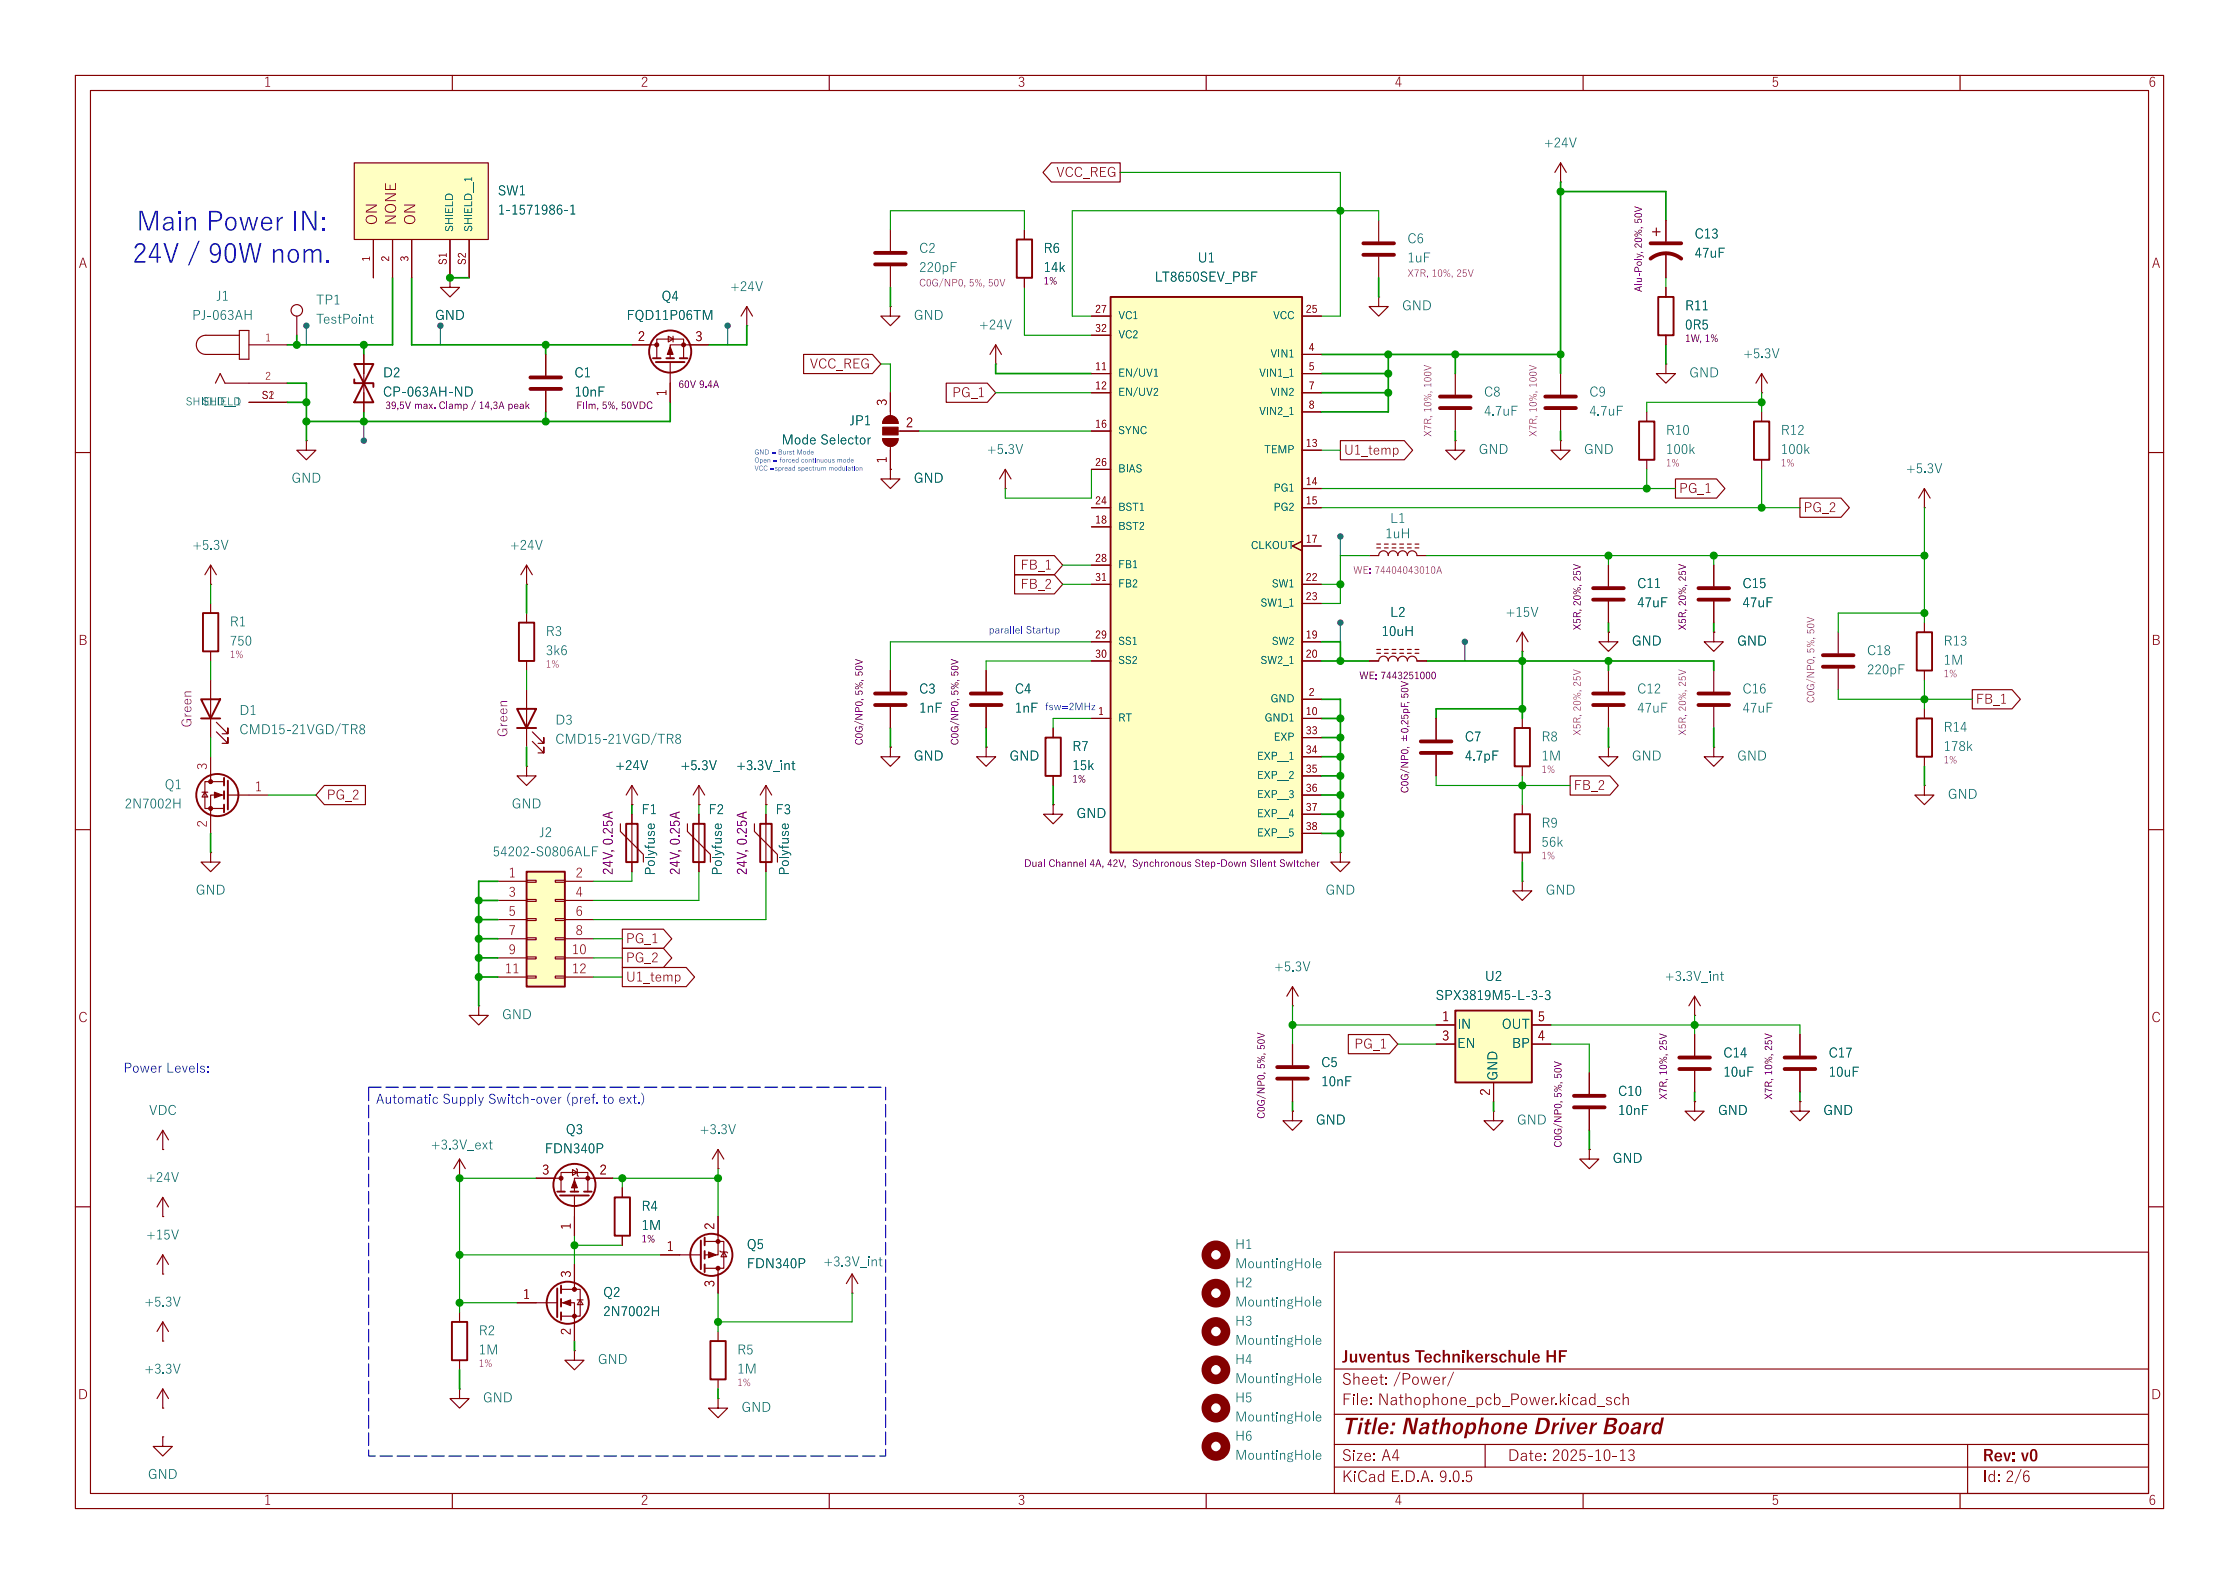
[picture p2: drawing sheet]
<svg xmlns="http://www.w3.org/2000/svg" width="297mm" height="210mm" viewBox="0 0 297 210" stroke-linecap="round" stroke-linejoin="round" font-family="sans-serif">
<defs><g id="words">
<g font-size="3.5" fill="#0000c2">
<text x="17.6" y="35.8">24V / 90W nom.</text>
<text x="18.1" y="31.5">Main Power IN:</text>
</g>
<text font-size="2.8" fill="#840000" x="178" y="190.9">Title: Nathophone Driver Board</text>
<g font-size="2.1" fill="#840000">
<text x="178" y="184.2">Sheet: /Power/</text>
<text x="178" y="181.2">Juventus Technikerschule HF</text>
<text x="178" y="186.9">File: Nathophone_pcb_Power.kicad_sch</text>
<text x="178" y="197.1">KiCad E.D.A. 9.0.5</text>
<text x="178" y="194.3">Size: A4</text>
<text x="200" y="194.3">Date: 2025-10-13</text>
<text x="263" y="194.3">Rev: v0</text>
<text x="263" y="197.1">Id: 2/6</text>
</g>
<g font-size="2" fill="#840000">
<text x="50.5" y="29.8" transform="rotate(-90 50.5 29.8)">ON</text>
<text x="53.1" y="29.9" transform="rotate(-90 53.1 29.9)">NONE</text>
<text x="55.6" y="29.8" transform="rotate(-90 55.6 29.8)">ON</text>
</g>
<g font-size="1.8" fill="#840000">
<text x="35" y="12">1</text>
<text x="85" y="12">2</text>
<text x="135" y="12">3</text>
<text x="185" y="12">4</text>
<text x="235" y="12">5</text>
<text x="285" y="12">6</text>
<text x="140.1" y="23.9">VCC_REG</text>
<text x="10.4" y="36">A</text>
<text x="285.4" y="36">A</text>
<text x="107.4" y="49.3">VCC_REG</text>
<text x="126.3" y="53.1">PG_1</text>
<text x="178.3" y="60.8">U1_temp</text>
<text x="222.7" y="65.8">PG_1</text>
<text x="239.2" y="68.4">PG_2</text>
<text x="135.4" y="76">FB_1</text>
<text x="135.4" y="78.5">FB_2</text>
<text x="10.4" y="86">B</text>
<text x="285.4" y="86">B</text>
<text x="262.1" y="93.8">FB_1</text>
<text x="43.3" y="106.5">PG_2</text>
<text x="208.8" y="105.2">FB_2</text>
<text x="83" y="125.5">PG_1</text>
<text x="83" y="128.1">PG_2</text>
<text x="83" y="130.6">U1_temp</text>
<text x="10.4" y="136">C</text>
<text x="285.4" y="136">C</text>
<text x="179.6" y="139.5">PG_1</text>
<text x="10.3" y="186">D</text>
<text x="285.3" y="186">D</text>
<text x="35" y="200">1</text>
<text x="85" y="200">2</text>
<text x="135" y="200">3</text>
<text x="185" y="200">4</text>
<text x="235" y="200">5</text>
<text x="285" y="200">6</text>
</g>
<g font-size="1.8" fill="#006464">
<text x="204.8" y="20">+24V</text>
<text x="66" y="26.4">SW1</text>
<text x="66" y="28.9">1-1571986-1</text>
<text x="121.9" y="34">C2</text>
<text x="138.4" y="34">R6</text>
<text x="158.9" y="35.3">U1</text>
<text x="186.7" y="32.7">C6</text>
<text x="186.7" y="35.3">1uF</text>
<text x="224.8" y="32.1">C13</text>
<text x="224.8" y="34.6">47uF</text>
<text x="28.7" y="40.4">J1</text>
<text x="41.9" y="40.9">TP1</text>
<text x="87.8" y="40.4">Q4</text>
<text x="96.9" y="39.1">+24V</text>
<text x="121.9" y="36.5">220pF</text>
<text x="138.4" y="36.5">14k</text>
<text x="153.2" y="37.8">LT8650SEV_PBF</text>
<text x="186" y="41.6">GND</text>
<text x="223.5" y="41.6">R11</text>
<text x="25.5" y="42.9">PJ-063AH</text>
<text x="41.9" y="43.4">TestPoint</text>
<text x="57.7" y="42.9">GND</text>
<text x="83.1" y="42.9">FQD11P06TM</text>
<text x="121.2" y="42.9">GND</text>
<text x="129.9" y="44.2">+24V</text>
<text x="223.5" y="44.2">0R5</text>
<text x="231.2" y="48">+5.3V</text>
<text x="50.8" y="50.5">D2</text>
<text x="50.8" y="53.1">CP-063AH-ND</text>
<text x="76.2" y="50.5">C1</text>
<text x="196.8" y="53.1">C8</text>
<text x="210.8" y="53.1">C9</text>
<text x="224.1" y="50.5">GND</text>
<text x="103.7" y="59.4">Mode Selector</text>
<text x="112.7" y="56.9">JP1</text>
<text x="196.8" y="55.6">4.7uF</text>
<text x="210.8" y="55.6">4.7uF</text>
<text x="221" y="58.1">R10</text>
<text x="236.2" y="58.1">R12</text>
<text x="38.7" y="64.5">GND</text>
<text x="121.2" y="64.5">GND</text>
<text x="130.9" y="60.7">+5.3V</text>
<text x="196.1" y="60.7">GND</text>
<text x="210.1" y="60.7">GND</text>
<text x="221" y="60.7">100k</text>
<text x="236.2" y="60.7">100k</text>
<text x="252.8" y="63.2">+5.3V</text>
<text x="183.7" y="71.8">1uH</text>
<text x="184.4" y="69.8">L1</text>
<text x="25.5" y="73.4">+5.3V</text>
<text x="67.6" y="73.4">+24V</text>
<text x="30.5" y="83.5">R1</text>
<text x="184.4" y="82.3">L2</text>
<text x="199.7" y="82.3">+15V</text>
<text x="217.2" y="78.5">C11</text>
<text x="217.2" y="81">47uF</text>
<text x="231.1" y="78.5">C15</text>
<text x="231.1" y="81">47uF</text>
<text x="30.5" y="86.1">750</text>
<text x="72.4" y="84.8">R3</text>
<text x="72.4" y="87.3">3k6</text>
<text x="183.3" y="84.8">10uH</text>
<text x="216.5" y="86.1">GND</text>
<text x="230.4" y="86.1">GND</text>
<text x="247.6" y="87.3">C18</text>
<text x="247.6" y="89.9">220pF</text>
<text x="257.8" y="86.1">R13</text>
<text x="257.8" y="88.6">1M</text>
<text x="31.7" y="95.3">D1</text>
<text x="121.9" y="92.4">C3</text>
<text x="121.9" y="95">1nF</text>
<text x="134.6" y="92.4">C4</text>
<text x="134.6" y="95">1nF</text>
<text x="217.2" y="92.4">C12</text>
<text x="217.2" y="95">47uF</text>
<text x="231.1" y="92.4">C16</text>
<text x="231.1" y="95">47uF</text>
<text x="31.7" y="97.8">CMD15-21VGD/TR8</text>
<text x="73.7" y="96.6">D3</text>
<text x="73.7" y="99.1">CMD15-21VGD/TR8</text>
<text x="121.2" y="101.3">GND</text>
<text x="133.9" y="101.3">GND</text>
<text x="142.2" y="100">R7</text>
<text x="194.3" y="98.8">C7</text>
<text x="194.3" y="101.3">4.7pF</text>
<text x="204.5" y="98.8">R8</text>
<text x="204.5" y="101.3">1M</text>
<text x="216.5" y="101.3">GND</text>
<text x="230.4" y="101.3">GND</text>
<text x="257.8" y="97.5">R14</text>
<text x="257.8" y="100">178k</text>
<text x="16.5" y="107.7">2N7002H</text>
<text x="21.8" y="105.1">Q1</text>
<text x="67.9" y="107.7">GND</text>
<text x="81.6" y="102.6">+24V</text>
<text x="90.3" y="102.6">+5.3V</text>
<text x="97.7" y="102.6">+3.3V_int</text>
<text x="142.2" y="102.6">15k</text>
<text x="258.4" y="106.4">GND</text>
<text x="71.5" y="111.5">J2</text>
<text x="85.1" y="108.4">F1</text>
<text x="94" y="108.4">F2</text>
<text x="102.9" y="108.4">F3</text>
<text x="142.8" y="108.9">GND</text>
<text x="204.5" y="110.2">R9</text>
<text x="204.5" y="112.7">56k</text>
<text x="26" y="119.1">GND</text>
<text x="65.4" y="114">54202-S0806ALF</text>
<text x="87.3" y="116.1" transform="rotate(-90 87.3 116.1)">Polyfuse</text>
<text x="96.2" y="116.1" transform="rotate(-90 96.2 116.1)">Polyfuse</text>
<text x="105.1" y="116.1" transform="rotate(-90 105.1 116.1)">Polyfuse</text>
<text x="175.8" y="119.1">GND</text>
<text x="205" y="119.1">GND</text>
<text x="169" y="129.3">+5.3V</text>
<text x="197" y="130.5">U2</text>
<text x="220.8" y="130.5">+3.3V_int</text>
<text x="66.6" y="135.6">GND</text>
<text x="190.4" y="133.1">SPX3819M5-L-3-3</text>
<text x="193.3" y="136.9">IN</text>
<text x="199.2" y="136.9">OUT</text>
<text x="175.3" y="142">C5</text>
<text x="193.3" y="139.4">EN</text>
<text x="199.1" y="143.3" transform="rotate(-90 199.1 143.3)">GND</text>
<text x="200.6" y="139.4">BP</text>
<text x="228.6" y="140.7">C14</text>
<text x="228.6" y="143.2">10uF</text>
<text x="242.6" y="140.7">C17</text>
<text x="242.6" y="143.2">10uF</text>
<text x="19.7" y="148.3">VDC</text>
<text x="174.6" y="149.6">GND</text>
<text x="175.3" y="144.5">10nF</text>
<text x="201.2" y="149.6">GND</text>
<text x="214.6" y="145.8">C10</text>
<text x="214.6" y="148.3">10nF</text>
<text x="227.9" y="148.3">GND</text>
<text x="241.9" y="148.3">GND</text>
<text x="57.1" y="152.9">+3.3V_ext</text>
<text x="72.3" y="153.4">FDN340P</text>
<text x="75.1" y="150.8">Q3</text>
<text x="92.8" y="150.8">+3.3V</text>
<text x="213.9" y="154.7">GND</text>
<text x="19.4" y="157.2">+24V</text>
<text x="85.1" y="161">R4</text>
<text x="19.4" y="164.8">+15V</text>
<text x="85.1" y="163.5">1M</text>
<text x="99.1" y="166.1">Q5</text>
<text x="163.8" y="166.1">H1</text>
<text x="19.2" y="173.7">+5.3V</text>
<text x="80" y="172.4">Q2</text>
<text x="99.1" y="168.6">FDN340P</text>
<text x="109.2" y="168.4">+3.3V_int</text>
<text x="163.8" y="171.2">H2</text>
<text x="163.8" y="168.6">MountingHole</text>
<text x="163.8" y="173.7">MountingHole</text>
<text x="63.5" y="177.5">R2</text>
<text x="80" y="175">2N7002H</text>
<text x="163.8" y="176.2">H3</text>
<text x="163.8" y="178.8">MountingHole</text>
<text x="19.2" y="182.6">+3.3V</text>
<text x="63.5" y="180.1">1M</text>
<text x="79.3" y="181.3">GND</text>
<text x="97.8" y="180.1">R5</text>
<text x="97.8" y="182.6">1M</text>
<text x="163.8" y="181.3">H4</text>
<text x="163.8" y="183.9">MountingHole</text>
<text x="64.1" y="186.4">GND</text>
<text x="98.4" y="187.7">GND</text>
<text x="163.8" y="191.5">H6</text>
<text x="163.8" y="186.4">H5</text>
<text x="163.8" y="188.9">MountingHole</text>
<text x="19.6" y="196.6">GND</text>
<text x="163.8" y="194">MountingHole</text>
</g>
<g font-size="1.8" fill="#a90000">
<text x="84.6" y="45.5">2</text>
<text x="92.2" y="45.5">3</text>
<text x="88.6" y="52.6" transform="rotate(-90 88.6 52.6)">1</text>
<text x="117.9" y="53.8" transform="rotate(-90 117.9 53.8)">3</text>
<text x="120.2" y="56.9">2</text>
<text x="117.9" y="61.5" transform="rotate(-90 117.9 61.5)">1</text>
<text x="27.7" y="102.1" transform="rotate(-90 27.7 102.1)">3</text>
<text x="33.8" y="105.2">1</text>
<text x="27.7" y="109.7" transform="rotate(-90 27.7 109.7)">2</text>
<text x="67.5" y="116.6">1</text>
<text x="67.5" y="119.1">3</text>
<text x="76.3" y="116.6">2</text>
<text x="76.3" y="119.1">4</text>
<text x="67.5" y="121.7">5</text>
<text x="67.5" y="124.2">7</text>
<text x="76.3" y="121.7">6</text>
<text x="76.3" y="124.2">8</text>
<text x="67" y="129.3">11</text>
<text x="67.5" y="126.7">9</text>
<text x="75.8" y="126.7">10</text>
<text x="75.8" y="129.3">12</text>
<text x="191.3" y="135.6">1</text>
<text x="204" y="135.6">5</text>
<text x="191.3" y="138.2">3</text>
<text x="204" y="138.2">4</text>
<text x="197.9" y="145.3" transform="rotate(-90 197.9 145.3)">2</text>
<text x="71.9" y="156">3</text>
<text x="79.5" y="156">2</text>
<text x="75.9" y="163.1" transform="rotate(-90 75.9 163.1)">1</text>
<text x="88.4" y="166.1">1</text>
<text x="95" y="163.1" transform="rotate(-90 95 163.1)">2</text>
<text x="69.4" y="172.5">1</text>
<text x="75.9" y="169.4" transform="rotate(-90 75.9 169.4)">3</text>
<text x="95" y="170.7" transform="rotate(-90 95 170.7)">3</text>
<text x="75.9" y="177" transform="rotate(-90 75.9 177)">2</text>
</g>
<g font-size="1.8" fill="#840084">
<text x="76.2" y="53.1">10nF</text>
<text x="25.9" y="96.5" transform="rotate(-90 25.9 96.5)">Green</text>
<text x="67.8" y="97.7" transform="rotate(-90 67.8 97.7)">Green</text>
<text x="81.8" y="116" transform="rotate(-90 81.8 116)">24V,0.25A</text>
<text x="90.6" y="116" transform="rotate(-90 90.6 116)">24V,0.25A</text>
<text x="99.5" y="116" transform="rotate(-90 99.5 116)">24V,0.25A</text>
</g>
<g font-size="1.8" fill="#0000c2">
<text x="16.4" y="142.7">Power Levels:</text>
<text x="49.8" y="147.1">Automatic Supply Switch-over (pref. to ext.)</text>
</g>
<g font-size="1.4" fill="#a90000">
<text x="49.3" y="34.7" transform="rotate(-90 49.3 34.7)">1</text>
<text x="51.8" y="34.7" transform="rotate(-90 51.8 34.7)">2</text>
<text x="54.4" y="34.7" transform="rotate(-90 54.4 34.7)">3</text>
<text x="59.4" y="35.1" transform="rotate(-90 59.4 35.1)">S1</text>
<text x="62" y="35.1" transform="rotate(-90 62 35.1)">S2</text>
<text x="145.3" y="41.7">27</text>
<text x="173.2" y="41.7">25</text>
<text x="35.2" y="45.5">1</text>
<text x="145.3" y="44.2">32</text>
<text x="173.6" y="46.7">4</text>
<text x="34.7" y="53.1">S1</text>
<text x="35.2" y="50.5">2</text>
<text x="145.3" y="49.3">11</text>
<text x="145.3" y="51.8">12</text>
<text x="173.6" y="49.3">5</text>
<text x="173.6" y="51.8">7</text>
<text x="145.3" y="56.9">16</text>
<text x="173.2" y="59.4">13</text>
<text x="173.6" y="54.4">8</text>
<text x="145.3" y="62">26</text>
<text x="173.2" y="64.5">14</text>
<text x="145.3" y="67.1">24</text>
<text x="145.3" y="69.6">18</text>
<text x="173.2" y="67.1">15</text>
<text x="145.3" y="74.7">28</text>
<text x="145.3" y="77.2">31</text>
<text x="173.2" y="72.1">17</text>
<text x="173.2" y="77.2">22</text>
<text x="173.2" y="79.8">23</text>
<text x="145.3" y="84.8">29</text>
<text x="145.3" y="87.4">30</text>
<text x="173.2" y="84.8">19</text>
<text x="173.2" y="87.4">20</text>
<text x="145.7" y="95">1</text>
<text x="173.2" y="95">10</text>
<text x="173.6" y="92.5">2</text>
<text x="173.2" y="97.5">33</text>
<text x="173.2" y="100.1">34</text>
<text x="173.2" y="102.6">35</text>
<text x="173.2" y="105.2">36</text>
<text x="173.2" y="107.7">37</text>
<text x="173.2" y="110.2">38</text>
</g>
<g font-size="1.4" fill="#006464">
<text x="60.5" y="30.7" transform="rotate(-90 60.5 30.7)">SHIELD</text>
<text x="63" y="30.7" transform="rotate(-90 63 30.7)">SHIELD__1</text>
<text x="148.3" y="42.7">VC1</text>
<text x="148.3" y="45.2">VC2</text>
<text x="168.5" y="47.8">VIN1</text>
<text x="168.9" y="42.7">VCC</text>
<text x="148.3" y="50.3">EN/UV1</text>
<text x="148.3" y="52.9">EN/UV2</text>
<text x="167" y="50.3">VIN1_1</text>
<text x="168.5" y="52.9">VIN2</text>
<text x="26.8" y="54.1">SHIELD</text>
<text x="148.3" y="57.9">SYNC</text>
<text x="167" y="55.4">VIN2_1</text>
<text x="148.3" y="63">BIAS</text>
<text x="167.7" y="60.5">TEMP</text>
<text x="168.9" y="65.6">PG1</text>
<text x="148.3" y="68.1">BST1</text>
<text x="148.3" y="70.6">BST2</text>
<text x="168.9" y="68.1">PG2</text>
<text x="148.3" y="75.7">FB1</text>
<text x="165.9" y="73.2">CLKOUT</text>
<text x="148.3" y="78.3">FB2</text>
<text x="167.2" y="80.8">SW1_1</text>
<text x="168.7" y="78.3">SW1</text>
<text x="148.3" y="85.9">SS1</text>
<text x="148.3" y="88.4">SS2</text>
<text x="167.2" y="88.4">SW2_1</text>
<text x="168.7" y="85.9">SW2</text>
<text x="168.5" y="93.5">GND</text>
<text x="148.3" y="96">RT</text>
<text x="166.8" y="101.1">EXP__1</text>
<text x="167.8" y="96">GND1</text>
<text x="169" y="98.6">EXP</text>
<text x="166.8" y="103.7">EXP__2</text>
<text x="166.8" y="106.2">EXP__3</text>
<text x="166.8" y="108.7">EXP__4</text>
<text x="166.8" y="111.3">EXP__5</text>
</g>
<g font-size="1.3" fill="#840084">
<text x="121.9" y="38.3">C0G/NP0, 5%, 50V</text>
<text x="138.4" y="38.1">1%</text>
<text x="186.7" y="37.1">X7R, 10%, 25V</text>
<text x="218.2" y="38.7" transform="rotate(-90 218.2 38.7)">Alu-Poly, 20%, 50V</text>
<text x="223.5" y="45.7">1W, 1%</text>
<text x="90" y="51.8">60V 9.4A</text>
<text x="51.1" y="54.6">39,5V max. Clamp</text>
<text x="63.5" y="54.6">14,3A peak</text>
<text x="76.5" y="54.6">Film, 5%, 50VDC</text>
<text x="190.2" y="57.9" transform="rotate(-90 190.2 57.9)">X7R, 10%, 100V</text>
<text x="204.2" y="57.9" transform="rotate(-90 204.2 57.9)">X7R, 10%, 100V</text>
<text x="221" y="62.2">1%</text>
<text x="236.2" y="62.2">1%</text>
<text x="179.5" y="76.4">WE: 74404043010A</text>
<text x="210" y="83.6" transform="rotate(-90 210 83.6)">X5R, 20%, 25V</text>
<text x="224" y="83.6" transform="rotate(-90 224 83.6)">X5R, 20%, 25V</text>
<text x="30.5" y="87.6">1%</text>
<text x="72.4" y="88.9">1%</text>
<text x="180.3" y="90.4">WE: 7443251000</text>
<text x="187.2" y="92.6" transform="rotate(-90 187.2 92.6)">50V</text>
<text x="241" y="93.2" transform="rotate(-90 241 93.2)">C0G/NP0, 5%, 50V</text>
<text x="257.8" y="90.1">1%</text>
<text x="114.8" y="98.8" transform="rotate(-90 114.8 98.8)">C0G/NP0, 5%, 50V</text>
<text x="127.5" y="98.8" transform="rotate(-90 127.5 98.8)">C0G/NP0, 5%, 50V</text>
<text x="210" y="97.5" transform="rotate(-90 210 97.5)">X5R, 20%, 25V</text>
<text x="224" y="97.5" transform="rotate(-90 224 97.5)">X5R, 20%, 25V</text>
<text x="257.8" y="101.6">1%</text>
<text x="142.2" y="104.1">1%</text>
<text x="204.5" y="102.8">1%</text>
<text x="135.8" y="115.3">Dual Channel 4A, 42V, Synchronous Step-Down Silent Switcher</text>
<text x="204.5" y="114.3">1%</text>
<text x="168.1" y="148.3" transform="rotate(-90 168.1 148.3)">C0G/NP0, 5%, 50V</text>
<text x="221.5" y="145.8" transform="rotate(-90 221.5 145.8)">X7R, 10%, 25V</text>
<text x="235.4" y="145.8" transform="rotate(-90 235.4 145.8)">X7R, 10%, 25V</text>
<text x="207.5" y="152.1" transform="rotate(-90 207.5 152.1)">C0G/NP0, 5%, 50V</text>
<text x="85.1" y="165.1">1%</text>
<text x="63.5" y="181.6">1%</text>
<text x="97.8" y="184.1">1%</text>
</g>
<g font-size="1.3" fill="#0000c2">
<text x="131.2" y="84.4">parallel Startup</text>
<text x="138.6" y="94.5">fsw=2MHz</text>
</g>
<g font-size=".9" fill="#0000c2">
<text x="100.1" y="60.5">GND = Burst Mode</text>
<text x="100.1" y="61.6">Open = forced continuous mode</text>
<text x="100.1" y="62.6">VCC =spread spectrum modulation</text>
</g>
</g></defs>
<g fill="none" stroke="#840000" stroke-width=".15">
<path d="M10 10h277v190h-277zM12 12h273v186h-273zM60 10v2M110 10v2M160 10v2M210 10v2M260 10v2M10 60h2M285 60h2M10 110h2M285 110h2M10 160h2"/>
<path d="M177 166h108v32h-108zM285 160h2M60 198v2M110 198v2M160 198v2M177 194.5h108M177 191.5h108M210 198v2M260 198v2"/>
</g>
<path d="M268.1 194.8h.1l-.9 1.9h-.1z" fill="#840000"/>
<path d="M177 187.5h108M177 181.5h108" fill="none" stroke="#840000" stroke-width=".15"/>
<g fill="#840000">
<path d="M185.7 181.9h.1l-.8 1.9h-.1z"/>
<path d="M192.8 181.9h.1l-.8 1.9h-.1z"/>
</g>
<g fill="none" stroke="#840000" stroke-width=".15">
<path d="M207 24.1h.1M207 21.6l-.8 1.3M207 21.6l.8 1.3M207 21.6v2.5M219.2 30.7h1M219.7 30.2v1M221 29.2v2.8M221 33.5v3.3M221 38.1v1.3M207 58.4v1.3h1.3l-1.3 1.3-1.3-1.3h1.3M207 58.4h.1M218.4 54.6v1.3"/>
<path d="M221 48.3v1.2h1.2l-1.2 1.3-1.3-1.3h1.3M221 48.3h.1M221 44.5v1.2M233.7 52.1h.1M233.7 49.5v2.6M233.7 54.6v1.3M233.7 49.5l-.8 1.3M233.7 49.5l.7 1.3M181.6 73.7h1.3a.64 .64 0 0 1 .6-.7 .64 .64 0 0 1 .6 .7 .64 .64 0 0 1 .7-.7 .64 .64 0 0 1 .6 .7 .64 .64 0 0 1 .7-.7 .64 .64 0 0 1 .6 .7 .64 .64 0 0 1 .6-.7 .64 .64 0 0 1 .7 .7h1.2M182.6 72.6h.5M182.6 72.1h.5M183.6 72.6h.5"/>
<path d="M184.7 72.6h.5M185.7 72.6h.5M186.7 72.6h.5M187.7 72.6h.5M187.7 72.1h.5M218.4 61v1.2M227.3 74.9v2.8M227.3 79.8v2.8M233.7 61v1.2M255.3 67.3h.1M255.3 64.8l-.8 1.2M255.3 64.8l.7 1.2"/>
<path d="M255.3 64.8v2.5M227.3 83.8v1.3h1.3l-1.3 1.3-1.2-1.3h1.2M227.3 83.8h.1M255.3 82.6v1.2M255.3 88.9v1.3M201.9 116.8v1.3h1.3l-1.3 1.3-1.2-1.3h1.2M201.9 116.8h.1M201.9 106.7v1.3M201.9 113v1.3M171.4 138.4v2.8M224.8 137.2v2.8M238.8 137.2v2.8"/>
<path d="M61 156.2h.1M61 153.7l-.8 1.2M61 153.7l.7 1.2M61 153.7v2.5M71.1 156.2h3.3M74.4 158v-2.6h3.6v2.6M75.9 155.1l.7 .3-.7 .4zM76.2 158.5v5.3M76.5 154.9l.1 .2v.7l.1 .2M81.3 156.2h-5.1v1.8M95.2 154.9h.1M95.2 152.4l-.7 1.3"/>
<path d="M95.2 152.4l.8 1.3M95.2 152.4v2.5M171.4 147.3v1.3h1.3l-1.3 1.3-1.2-1.3h1.2M171.4 147.3h.1M171.4 143.3v2.8M224.8 146.1v1.2h1.3l-1.3 1.3-1.3-1.3h1.3M224.8 146.1h.1M224.8 142v2.8M238.8 146.1v1.2h1.2l-1.2 1.3-1.3-1.3h1.3M238.8 146.1h.1M238.8 142v2.8M197 191.5v3"/>
<path d="M261 191.5v6.5"/>
</g>
<path d="M218.9 34.3a3.3 3.3 0 0 1 4.1 0M218.9 32.3h4.1M225.3 78h4.1M225.3 79.5h4.1M169.4 141.5h4.1M169.4 143h4.1M222.8 140.2h4M222.8 141.7h4M236.7 140.2h4.1M236.7 141.7h4.1" fill="none" stroke="#840000" stroke-width=".51"/>
<g fill="none" stroke="#840000" stroke-width=".25">
<path d="M220 39.4h2v5.1h-2zM217.4 55.9h2.1v5.1h-2.1zM232.7 55.9h2v5.1h-2zM254.3 83.8h2v5.1h-2zM200.9 108h2v5h-2zM73.9 158h1M74.3 158.5h3.8M75.7 158h1M77.5 158h1"/>
<circle cx="76.2" cy="157.1" r="2.79"/>
</g>
<g fill="#840000" stroke="#840000" stroke-width=".15">
<path d="M76.2 156.5l.4 1h-.8z"/>
<circle cx="74.4" cy="156.2" r=".25"/>
<circle cx="78" cy="156.2" r=".25"/>
</g>
<path d="M166.7 145.1l1.2 .6z" fill="#840084"/>
<path d="M241.8 86.9h4.1M241.8 88.4h4.1" fill="none" stroke="#840000" stroke-width=".51"/>
<path d="M243.8 83.8v2.8M243.8 88.6v2.8" fill="none" stroke="#840000" stroke-width=".15"/>
<path d="M239.6 90l1.2 .6z" fill="#840084"/>
<g fill="none" stroke="#840000" stroke-width=".15">
<path d="M207 49.5v2.8M207 54.4v2.8M139.7 96.5v1.3M181.6 87.6h1.3a.64 .64 0 0 1 .6-.6 .64 .64 0 0 1 .6 .6 .64 .64 0 0 1 .7-.6 .64 .64 0 0 1 .6 .6 .64 .64 0 0 1 .7-.6 .64 .64 0 0 1 .6 .6 .64 .64 0 0 1 .6-.6 .64 .64 0 0 1 .7 .6h1.2M182.6 86.6h.5M182.6 86.1h.5M183.6 86.6h.5M183.6 86.1h.5M184.7 86.6h.5M184.7 86.1h.5M185.7 86.6h.5M185.7 86.1h.5"/>
<path d="M186.7 86.6h.5M186.7 86.1h.5M187.7 86.6h.5M187.7 86.1h.5M201.9 86.4h.1M201.9 83.8l-.7 1.3M201.9 83.8l.8 1.3M201.9 83.8v2.6M213.4 83.8v1.3h1.2l-1.2 1.3-1.3-1.3h1.3M213.4 83.8h.1M139.7 102.9v1.2M171.4 133.4h.1"/>
<path d="M171.4 130.8l-.7 1.3M171.4 130.8l.8 1.3M171.4 130.8v2.6M82.5 157.5v1.3M82.5 163.8v1.3"/>
</g>
<path d="M205 52.6h4M205 54.1h4" fill="none" stroke="#840000" stroke-width=".51"/>
<path d="M138.7 97.8h2v5.1h-2zM81.5 158.8h2.1v5h-2.1z" fill="none" stroke="#840000" stroke-width=".25"/>
<path d="M147.3 39.4h25.4v73.6h-25.4z" fill="#ffffc2"/>
<path d="M147.3 39.4h25.4v73.6h-25.4z" fill="none" stroke="#840000" stroke-width=".25"/>
<path d="M144.8 41.9h2.5M144.8 44.5h2.5M144.8 49.5h2.5" fill="none" stroke="#840000" stroke-width=".15"/>
<path d="M150.9 48.8l-.6 1.3z" fill="#006464"/>
<path d="M144.8 52.1h2.5" fill="none" stroke="#840000" stroke-width=".15"/>
<path d="M150.9 51.3l-.6 1.3z" fill="#006464"/>
<g fill="none" stroke="#840000" stroke-width=".15">
<path d="M182.9 39.4v1.2h1.2l-1.2 1.3-1.3-1.3h1.3M182.9 39.4h.1M182.9 29.2v2.8M182.9 34v2.8M144.8 57.2h2.5M172.7 41.9h2.6M172.7 47h2.6M172.7 49.5h2.6M172.7 52.1h2.6M172.7 54.6h2.6M172.7 59.7h2.6M193 58.4v1.3h1.3l-1.3 1.3-1.2-1.3h1.2"/>
<path d="M193 58.4h.1M118.1 62.2v1.3h1.3l-1.3 1.3-1.3-1.3h1.3M118.1 62.2h.1M144.8 62.2h2.5M144.8 67.3h2.5M144.8 69.9h2.5M144.8 74.9h2.5M144.8 77.5h2.5M172.7 71.8l-1.3 .6 1.3 .6M172.7 67.3h2.6M172.7 77.5h2.6M172.7 64.8h2.6"/>
<path d="M172.7 72.4h2.6M213.4 74.9v2.8M213.4 79.8v2.8M144.8 85.1h2.5M144.8 87.6h2.5M144.8 95.3h2.5M172.7 85.1h2.6M172.7 87.6h2.6M172.7 95.3h2.6M172.7 80h2.6M172.7 92.7h2.6M172.7 97.8h2.6"/>
<path d="M190.5 95.3v2.7M201.9 95.3v1.2M213.4 99.1v1.2h1.2l-1.2 1.3-1.3-1.3h1.3M213.4 99.1h.1M213.4 88.9v2.8M213.4 93.7v2.8M227.3 99.1v1.2h1.3l-1.3 1.3-1.2-1.3h1.2M227.3 99.1h.1M227.3 88.9v2.8M227.3 93.7v2.8M172.7 100.3h2.6M172.7 102.9h2.6"/>
<path d="M172.7 105.4h2.6M172.7 108h2.6M172.7 110.5h2.6M190.5 100.1v2.8M201.9 101.6v1.3"/>
</g>
<path d="M200.9 96.5h2v5.1h-2z" fill="none" stroke="#840000" stroke-width=".25"/>
<path d="M180.8 32.3h4.1M180.8 33.8h4.1M211.3 78h4.1M211.3 79.5h4.1M188.5 98.3h4M188.5 99.8h4M211.3 91.9h4.1M211.3 93.5h4.1M225.3 91.9h4.1M225.3 93.5h4.1" fill="none" stroke="#840000" stroke-width=".51"/>
<g fill="#840084">
<path d="M185.9 104.4l.2-.1v.1a.32 .32 0 0 0-.2 .5 .32 .32 0 0 0 .5 .1l.3-.2a.27 .27 0 0 0-.2-.4l.1-.1a.41 .41 0 0 1 .2 .6 .41 .41 0 0 1-.6 .2l-.3-.3z"/>
<path d="M185.9 103.7l.3-.1a.42 .42 0 0 1 .6 .3 .6 .6 0 0 1-1 0 .63 .63 0 0 0 .9 0 .63 .63 0 0 0-.9 0z"/>
<path d="M185.9 102.8l.2-.1v.1a.32 .32 0 0 0-.2 .4 .32 .32 0 0 0 .5 .1 .29 .29 0 0 0 .3-.3 .29 .29 0 0 0-.3-.3v.3h-.1v-.3h.5h-.2a.4 .4 0 0 1 .1 .6 .4 .4 0 0 1-.5 .1l-.3-.2z"/>
<path d="M185.7 101.9l1.2 .6z"/>
<path d="M185.8 101h1v.2l-.9 .4 .9 .1h-1v-.1l.9-.5h-.9z"/>
<path d="M185.9 100.2l.1-.1a.28 .28 0 0 1 .4 .3v.3h.4h-1v-.3h.1v.3h.4v-.3a.2 .2 0 0 0-.2-.2 .2 .2 0 0 0-.2 .2h-.1z"/>
<path d="M185.9 99.5l.3-.1a.42 .42 0 0 1 .6 .3 .6 .6 0 0 1-1-.1 .63 .63 0 0 0 .9 0 .63 .63 0 0 0-.9 0z"/>
<path d="M186.7 99l.3 .2-.2-.1-.1 .1z"/>
<path d="M186.2 97.5v.4h.3h-.3v.4v-.4h-.3h.3z"/>
<path d="M186.6 97.5v.8z"/>
<path d="M185.9 96.7l.3-.1a.42 .42 0 0 1 .6 .3 .6 .6 0 0 1-1-.1 .63 .63 0 0 0 .9 0 .63 .63 0 0 0-.9 0z"/>
<path d="M186.7 96.2l.3 .2-.2-.1-.1 .1z"/>
<path d="M185.9 95.6v-.1a.5 .5 0 0 1 .7 .4l.1 .1v-.5h.1v.5l-.5-.3a.2 .2 0 0 0-.4 0 .2 .2 0 0 0 .2 .3 .18 .18 0 0 1-.2 0 .18 .18 0 0 1-.1-.2z"/>
<path d="M185.8 94.8h.1v.4h.4a.29 .29 0 0 1 .1-.4 .29 .29 0 0 1 .4 .1 .29 .29 0 0 1-.2 .4v-.1a.2 .2 0 0 0 .1-.3 .2 .2 0 0 0-.3 0 .2 .2 0 0 0 0 .3v.1h-.6z"/>
<path d="M186.2 94.1a.33 .33 0 0 1 .4-.1 .33 .33 0 0 1 .1 .4h.3v.1h-.9l.1-.1-.1-.2 .2 .2h.4a.26 .26 0 0 0-.2-.4 .26 .26 0 0 0-.3 .2h-.1z"/>
<path d="M185.8 93.1h.1v.5h.3v-.3h.1v.3h.5v.1h-1z"/>
<path d="M186.7 93.1l.3 .1-.2-.1-.1 .1z"/>
</g>
<g fill="none" stroke="#840000" stroke-width=".15">
<path d="M118.1 30.5v2.8M118.1 35.3v2.8M135.9 30.5v1.3M135.9 36.8v1.3M132.1 48.3h.1M132.1 45.7l-.8 1.3M132.1 45.7l.7 1.3M132.1 45.7v2.6M193 49.5v2.8M193 54.4v2.8M133.3 64.8h.1M133.3 62.2l-.7 1.3"/>
<path d="M133.3 62.2l.8 1.3M133.3 62.2v2.6M255.3 94v1.3M139.7 106.7v1.3h1.3l-1.3 1.2-1.3-1.2h1.3M139.7 106.7h.1M255.3 104.1v1.3h1.2l-1.2 1.3-1.3-1.3h1.3M255.3 104.1h.1M255.3 100.3v1.3M224.8 134.6h.1M224.8 132.1l-.8 1.3M224.8 132.1l.8 1.3M224.8 132.1v2.5"/>
</g>
<path d="M134.9 31.8h2v5h-2zM254.3 95.3h2v5h-2z" fill="none" stroke="#840000" stroke-width=".25"/>
<path d="M116.1 33.5h4M116.1 35.1h4M191 52.6h4.1M191 54.1h4.1" fill="none" stroke="#840000" stroke-width=".51"/>
<path d="M125.1 36.9h.1l-.6 1.2z" fill="#840084"/>
<path d="M177.8 113v1.3h1.3l-1.3 1.3-1.3-1.3h1.3M177.8 113h.1" fill="none" stroke="#840000" stroke-width=".15"/>
<path d="M193 134h10.2v9.5h-10.2z" fill="#ffffc2"/>
<path d="M193 134h10.2v9.5h-10.2z" fill="none" stroke="#840000" stroke-width=".25"/>
<path d="M190.5 135.9h2.5M190.5 138.4h2.5M203.2 135.9h2.5M203.2 138.4h2.5M198.1 143.5v2.6" fill="none" stroke="#840000" stroke-width=".15"/>
<path d="M205 131.4a.33 .33 0 0 1 .6 0 .33 .33 0 0 1-.2 .5 .38 .38 0 0 1 .1 .6 .38 .38 0 0 1-.6-.1l.1-.1a.29 .29 0 0 0 .4 .2 .29 .29 0 0 0 .2-.4 .29 .29 0 0 0-.5-.2v-.1a.26 .26 0 0 0 .4 0 .26 .26 0 0 0-.1-.4 .26 .26 0 0 0-.4 .2l-.1-.1z" fill="#006464"/>
<path d="M198.1 147.3v1.3h1.3l-1.3 1.3-1.3-1.3h1.3M198.1 147.3h.1M210.8 142.2v2.8M210.8 147.1v2.8" fill="none" stroke="#840000" stroke-width=".15"/>
<path d="M208.8 145.3h4.1M208.8 146.8h4.1" fill="none" stroke="#840000" stroke-width=".51"/>
<path d="M206 148.9l1.3 .6z" fill="#840084"/>
<path d="M28.6 50.8l.6-1.3 .6 1.3h8.3M31.7 44.5h-4.4a1.27 1.27 0 0 0-1.3 1.2 1.27 1.27 0 0 0 1.3 1.3h4.4M31.7 43.8h1.3v3.8h-1.3zM33 45.7h5.1M33 53.3h5.1M118.1 40.6v1.3h1.3l-1.3 1.3-1.3-1.3h1.3M118.1 40.6h.1M118.1 99.1v1.2h1.3l-1.3 1.3-1.3-1.3h1.3M118.1 99.1h.1M210.8 152.4v1.3h1.3l-1.3 1.2-1.3-1.2h1.3M210.8 152.4h.1" fill="none" stroke="#840000" stroke-width=".15"/>
<g fill="#006464">
<path d="M24.9 52.7a.35 .35 0 0 1 .5 .2h-.1a.23 .23 0 0 0-.2-.2 .23 .23 0 0 0-.2 .3 .23 .23 0 0 0 .2 .2 .33 .33 0 0 1 .3 .5 .33 .33 0 0 1-.6-.1l-.1-.1h.1a.24 .24 0 0 0 .2 .2 .24 .24 0 0 0 .3-.2 .24 .24 0 0 0-.2-.3 .28 .28 0 0 1-.3-.1 .28 .28 0 0 1 .1-.4z"/>
<path d="M25.7 52.7h.1v.4h.5v-.4h.1v1h-.1v-.5h-.5v.5h-.1z"/>
</g>
<g fill="none" stroke="#840000" stroke-width=".15">
<path d="M59.7 36.8v1.3h1.3l-1.3 1.3-1.3-1.3h1.3M59.7 36.8h.1M39.4 41.9v2.6M130.8 99.1v1.2h1.3l-1.3 1.3-1.3-1.3h1.3M130.8 99.1h.1"/>
<circle cx="39.4" cy="41.1" r=".76"/>
</g>
<path d="M47 21.6h17.8v10.2h-17.8z" fill="#ffffc2"/>
<path d="M47 21.6h17.8v10.2h-17.8zM49.5 31.8v5M52.1 31.8v5M54.6 31.8v5M59.7 31.8v5M62.2 31.8v5M130.8 88.9v2.8M130.8 93.7v2.8" fill="none" stroke="#840000" stroke-width=".15"/>
<path d="M128.8 91.9h4M128.8 93.5h4" fill="none" stroke="#840000" stroke-width=".51"/>
<path d="M126 95.6l1.2 .6z" fill="#840084"/>
<path d="M40.6 58.4v1.3h1.3l-1.3 1.3-1.2-1.3h1.2M40.6 58.4h.1M48.3 47v7.6M27.9 77.5h.1M27.9 74.9l-.7 1.3M27.9 74.9l.8 1.3M27.9 74.9v2.6M27.9 80v1.3M27.9 86.4v1.2" fill="none" stroke="#840000" stroke-width=".15"/>
<path d="M47 48.3h2.5l-2.5 5h2.5zM47 50.3v.5h2.5v.5M26.9 81.3h2.1v5.1h-2.1z" fill="none" stroke="#840000" stroke-width=".25"/>
<path d="M63 53.1h.1l-.6 1.3z" fill="#840084"/>
<path d="M27.9 90.2v7.6M28.7 97l1.5 1.6v-.8v.8h-.7M28.7 95.8l1.5 1.5v-.8v.8h-.7" fill="none" stroke="#840000" stroke-width=".15"/>
<path d="M26.7 92.7h2.5l-1.3 2.6zM26.7 95.3h2.5" fill="none" stroke="#840000" stroke-width=".25"/>
<path d="M45.1 95.9h.1l-.7 1.6h-.1z" fill="#006464"/>
<g fill="none" stroke="#840000" stroke-width=".25">
<path d="M68.6 94h2.5l-1.3 2.5zM68.6 96.5h2.5M29.7 103.1v1M29.7 104.9v1M29.7 106.7v1M30.2 103.5v3.8"/>
<circle cx="28.8" cy="105.4" r="2.79"/>
</g>
<g fill="none" stroke="#840000" stroke-width=".15">
<path d="M72.4 47v2.8M72.4 51.8v2.8M117.1 58.2h2a1.02 1.02 0 0 1-1 1 1.02 1.02 0 0 1-1-1zM117.4 55.4a1.02 1.02 0 0 1 1.1-.2 1.02 1.02 0 0 1 .6 .9h-2l.1-.4zM118.1 52.1v3M118.1 59.2v3M119.1 57.2h2.8M69.8 91.4v7.7M70.6 98.3l1.5 1.5v-.7v.7h-.7M70.6 97l1.5 1.6v-.8v.8h-.7M26.8 105h.8M27.2 105l.4 .7h-.8z"/>
<path d="M27.9 100.3v3.3M29.7 103.6h-2.5v3.6h2.5M29.7 105.4h-1.8v5.1M30.2 105.4h5.4"/>
</g>
<g fill="#840000" stroke="#840000" stroke-width=".15">
<path d="M28.4 105l1.1 .4-1.1 .4z"/>
<path d="M117.1 58.2h2a1.02 1.02 0 0 1-1 1 1.02 1.02 0 0 1-1-1z"/>
<path d="M117.1 56.6h2v1.1h-2z"/>
<path d="M117.4 55.4a1.02 1.02 0 0 1 1.1-.2 1.02 1.02 0 0 1 .6 .9h-2l.1-.4z"/>
<circle cx="27.9" cy="103.6" r=".25"/>
<circle cx="27.9" cy="107.2" r=".25"/>
</g>
<g fill="none" stroke="#840000" stroke-width="1.3">
<circle cx="161.3" cy="166.4" r="1.27"/>
<circle cx="161.3" cy="176.5" r="1.27"/>
<circle cx="161.3" cy="171.4" r="1.27"/>
<circle cx="161.3" cy="186.7" r="1.27"/>
<circle cx="161.3" cy="191.8" r="1.27"/>
<circle cx="161.3" cy="181.6" r="1.27"/>
</g>
<path d="M70.4 50h4M70.4 51.6h4" fill="none" stroke="#840000" stroke-width=".51"/>
<path d="M87 97.2h.1l-.7 1.6h-.1z" fill="#006464"/>
<g fill="none" stroke="#840000" stroke-width=".25">
<path d="M86.6 47.5h1M87 48h3.8M88.4 47.5h1M90.2 47.5h1M68.8 82.6h2.1v5h-2.1zM83.1 109.2h1.5v5.1h-1.5zM91.9 109.2h1.6v5.1h-1.6zM100.8 109.2h1.6v5.1h-1.6z"/>
<circle cx="88.9" cy="46.6" r="2.79"/>
</g>
<g fill="none" stroke="#840000" stroke-width=".15">
<path d="M83.8 45.7h3.3M87.1 47.5v-2.5h3.6v2.5M88.6 44.6l.7 .4-.7 .3zM88.9 48v5.3M89.3 44.6v.7M94 45.7h-5.1v1.8M99.1 43.2h.1M99.1 40.6l-.8 1.3M99.1 40.6l.7 1.3M99.1 40.6v2.6M69.8 77.5h.1M69.8 74.9v2.6"/>
<path d="M69.8 74.9l-.7 1.3M69.8 74.9l.8 1.3M69.8 81.3v1.3M69.8 87.6v1.3M118.1 88.9v2.8M118.1 93.7v2.8M69.8 101.6v1.3h1.3l-1.3 1.2-1.2-1.2h1.2M69.8 101.6h.1M82.3 109.2v1l3 3.1v1M83.8 106.7h.1M83.8 104.1v2.6M83.8 108v7.6"/>
<path d="M83.8 104.1l-.7 1.3M83.8 104.1l.8 1.3M91.2 109.2v1l3 3.1v1M92.7 106.7h.1M92.7 104.1v2.6M92.7 108v7.6M92.7 104.1l-.8 1.3M92.7 104.1l.8 1.3M100.1 109.2v1l3 3.1v1M101.6 106.7h.1M101.6 104.1l-.8 1.3M101.6 104.1l.8 1.3"/>
<path d="M101.6 104.1v2.6M101.6 108v7.6"/>
</g>
<g fill="#840000" stroke="#840000" stroke-width=".15">
<path d="M88.9 46l.4 1h-.8z"/>
<circle cx="87.1" cy="45.7" r=".25"/>
<circle cx="90.7" cy="45.7" r=".25"/>
</g>
<path d="M116.1 91.9h4M116.1 93.5h4" fill="none" stroke="#840000" stroke-width=".51"/>
<path d="M113.3 95.6l1.2 .6z" fill="#840084"/>
<g fill="none" stroke="#840000" stroke-width=".15">
<path d="M27.9 113v1.3h1.3l-1.3 1.3-1.2-1.3h1.2M27.9 113h.1M63.5 133.4v1.2h1.3l-1.3 1.3-1.3-1.3h1.3M63.5 133.4h.1M21.6 152.4h.1M21.6 149.9l-.8 1.2M21.6 149.9l.8 1.2M21.6 149.9v2.5M21.6 158.8v2.5M21.6 158.8l-.8 1.2M21.6 158.8l.8 1.2M21.6 161.3h.1"/>
<path d="M21.6 168.9h.1M21.6 177.8h.1M21.6 166.4v2.5M21.6 175.3v2.5M21.6 166.4l-.8 1.2M21.6 166.4l.8 1.2M21.6 175.3l-.8 1.2M21.6 175.3l.8 1.2M21.6 190.5v1.3h1.3l-1.3 1.2-1.3-1.2h1.3M21.6 190.5h.1M21.6 186.7h.1M21.6 184.2v2.5"/>
<path d="M21.6 184.2l-.8 1.2M21.6 184.2l.8 1.2"/>
</g>
<path d="M69.8 115.6h5.1v15.2h-5.1z" fill="#ffffc2"/>
<g fill="none" stroke="#840000" stroke-width=".25">
<path d="M69.8 115.6h5.1v15.2h-5.1zM59.9 175.3h2.1v5h-2.1zM73.9 170.8v3.8M74.4 170.4v1.1M74.4 172.2v1M74.4 174v1M93 164.5v3.8M93.5 164.1v1M93.5 165.9v1M93.5 167.6v1.1M94.2 177.8h2.1v5.1h-2.1z"/>
<circle cx="75.3" cy="172.7" r="2.79"/>
<circle cx="94.4" cy="166.4" r="2.79"/>
</g>
<g fill="none" stroke="#840000" stroke-width=".15">
<path d="M139.5 21.6h9.1v2.5h-9.1l-1.2-1.2zM106.6 47h9.1l1.1 1.3-1.1 1.2h-9.1zM125.5 50.8h5.5l1.1 1.3-1.1 1.2h-5.5zM177.8 58.4h8.5l1.1 1.3-1.1 1.3h-8.5zM134.6 76.2h5.3l1.1 1.3-1.1 1.2h-5.3zM134.6 73.7h5.3l1.1 1.2-1.1 1.3h-5.3zM222.2 63.5h5.5l1.1 1.3-1.1 1.2h-5.5zM238.8 66h5.4l1.1 1.3-1.1 1.3h-5.4zM261.6 91.4h5.3l1.1 1.3-1.1 1.3h-5.3zM43 104.1h5.5v2.6h-5.5l-1.1-1.3zM66 116.8h3.8M66 119.4h3.8"/>
<path d="M69.8 116.7h1.3v.3h-1.3zM69.8 119.3h1.3v.2h-1.3zM73.7 116.7h1.2v.3h-1.2zM73.7 119.3h1.2v.2h-1.2zM74.9 116.8h3.8M74.9 119.4h3.8M208.3 102.9h5.3l1.1 1.2-1.1 1.3h-5.3zM66 121.9h3.8M66 124.5h3.8M66 127h3.8M66 129.5h3.8M69.8 121.8h1.3v.2h-1.3z"/>
<path d="M69.8 124.3h1.3v.3h-1.3zM69.8 126.9h1.3v.2h-1.3zM69.8 129.4h1.3v.3h-1.3zM73.7 121.8h1.2v.2h-1.2zM73.7 124.3h1.2v.3h-1.2zM73.7 126.9h1.2v.2h-1.2zM73.7 129.4h1.2v.3h-1.2zM74.9 121.9h3.8M74.9 124.5h3.8M74.9 127h3.8M74.9 129.5h3.8M82.5 123.2h5.5l1.1 1.3-1.1 1.2h-5.5z"/>
<path d="M82.5 125.7h5.5l1.1 1.3-1.1 1.3h-5.5zM82.5 128.3h8.5l1.1 1.2-1.1 1.3h-8.5zM178.9 137.2h5.4l1.1 1.2-1.1 1.3h-5.4zM61 174v1.3M68.6 172.7h5.3M74.4 170.9h2.6v3.6h-2.6M74.4 172.7h1.8v5.1M76.2 179.1v1.2h1.3l-1.3 1.3-1.3-1.3h1.3M76.2 179.1h.1M76.2 167.6v3.3M76.6 172.3h.7M77 172.3l.3 .7h-.7z"/>
<path d="M87.6 166.4h5.4M93.5 164.6h2.5v3.5h-2.5M95.2 161.3v5.1h-1.7M95.2 168.1v3.4M95.2 176.5v1.3M95.5 165.9l.1 .1h.8l.1 .1M96 166l.4 .6h-.8zM113 171.5h.1M113 168.9l-.7 1.3M113 168.9l.8 1.3M113 168.9v2.6M61 184.2v1.2h1.2l-1.2 1.3-1.3-1.3h1.3"/>
<path d="M61 184.2h.1M61 180.3v1.3M95.2 185.4v1.3h1.3l-1.3 1.3-1.2-1.3h1.2M95.2 185.4h.1M95.2 182.9v1.3"/>
</g>
<g fill="#840000" stroke="#840000" stroke-width=".15">
<path d="M74.7 172.7l1-.4v.8z"/>
<path d="M94 166l1 .4-1 .4z"/>
<circle cx="76.2" cy="170.9" r=".25"/>
<circle cx="76.2" cy="174.5" r=".25"/>
<circle cx="95.2" cy="168.1" r=".25"/>
<circle cx="95.2" cy="164.6" r=".25"/>
</g>
<path d="M40.6 43.5v2.2M48.3 55.9v2.2M58.4 43.5v2.2M96.5 43.5v2.2M177.8 71.5v2.2M177.8 82.9v2.2M194.3 85.4v2.2" fill="none" stroke="#484848" stroke-width=".15"/>
<g fill="#484848" stroke="#484848" stroke-width=".13">
<circle cx="40.6" cy="43.2" r=".36"/>
<circle cx="194.3" cy="85.1" r=".36"/>
<circle cx="177.8" cy="71.1" r=".36"/>
<circle cx="177.8" cy="82.6" r=".36"/>
<circle cx="48.3" cy="58.4" r=".36"/>
<circle cx="96.5" cy="43.2" r=".36"/>
</g>
<g fill="none" stroke="#009600" stroke-width=".23">
<path d="M52.1 36.8v8.9h-14M54.6 36.8v8.9h29.2M59.7 36.8h2.5M118.1 38.1v2.5M182.9 36.8v2.6M207 24.1v25.4M207 25.4h14v3.8M38.1 50.8h2.5v7.6M38.1 53.3h2.5M39.4 44.5v1.2M48.3 45.7v1.3M48.3 54.6v1.3"/>
<path d="M72.4 45.7v1.3M72.4 54.6v1.3M88.9 53.3v2.6h-48.3M99.1 43.2v2.5h-5.1M132.1 48.3v1.2h12.7M175.3 52.1h8.8M175.3 47h31.7M175.3 49.5h8.8M184.1 47v7.6h-8.8M193 47v2.5M193 57.2v1.2M207 57.2v1.2"/>
<path d="M221 45.7v2.6M69.8 77.5v3.8M69.8 99.1v2.5M118.1 96.5v2.6M130.8 96.5v2.6M175.3 85.1h2.5v2.5M175.3 92.7h2.5v20.3M175.3 87.6h6.3M175.3 95.3h2.5M175.3 97.8h2.5M189.2 87.6h38.1v1.3M201.9 94h-11.4v1.3"/>
<path d="M201.9 86.4v8.9M213.4 82.6v1.2M213.4 87.6v1.3M213.4 96.5v2.6M227.3 82.6v1.2M227.3 96.5v2.6M27.9 110.5v2.5M63.5 119.4h2.5M66 116.8h-2.5v16.6M83.8 106.7v1.3M139.7 104.1v2.6M175.3 108h2.5"/>
<path d="M175.3 110.5h2.5M175.3 102.9h2.5M175.3 105.4h2.5M175.3 100.3h2.5M201.9 114.3v2.5M255.3 101.6v2.5M63.5 127h2.5M63.5 129.5h2.5M63.5 121.9h2.5M63.5 124.5h2.5M171.4 146.1v1.2M198.1 146.1v1.2"/>
<path d="M210.8 149.9v2.5M224.8 144.8v1.3M238.8 144.8v1.3M76.2 177.8v1.3M61 181.6v2.6M95.2 184.2v1.2"/>
</g>
<g fill="none" stroke="#009600" stroke-width=".15">
<path d="M118.1 30.5v-2.6h17.8v2.6M135.9 38.1v6.4h8.9M148.6 22.9h29.2v19h-2.5M182.9 29.2v-1.3h-40.7v14h2.6M221 36.8v1.3M116.8 48.3h1.3v3.8M121.9 57.2h22.9M132.1 52.1h12.7M175.3 59.7h2.5M233.7 52.1v2.5M233.7 53.3h-15.3v1.3M27.9 77.5v2.5"/>
<path d="M141 77.5h3.8M141 74.9h3.8M144.8 62.2v3.8h-11.5v-1.2M175.3 77.5h2.5M175.3 64.8h46.9M175.3 67.3h63.5M181.6 73.7h-3.8v6.3h-2.5M189.2 73.7h66.1M213.4 73.7v1.2M218.4 62.2v2.6M227.3 73.7v1.2M233.7 62.2v5.1"/>
<path d="M255.3 67.3v15.3M27.9 87.6v2.6M27.9 97.8v2.5M69.8 88.9v2.5M144.8 95.3h-5.1v1.2M144.8 85.1h-26.7v3.8M144.8 87.6h-14v1.3M243.8 91.4v1.3h17.8M255.3 90.2v3.8M255.3 81.3h-11.5v2.5M35.6 105.4h6.3M83.8 115.6v1.2h-5.1"/>
<path d="M92.7 115.6v3.8h-14M92.7 106.7v1.3M101.6 115.6v6.3h-22.9M101.6 106.7v1.3M190.5 102.9v1.2h17.8M201.9 102.9v3.8M78.7 127h3.8M78.7 129.5h3.8M78.7 124.5h3.8M171.4 135.9h19.1M171.4 133.4v5M185.4 138.4h5.1"/>
<path d="M205.7 138.4h5.1v3.8M205.7 135.9h33.1v1.3M224.8 134.6v2.6M71.1 156.2h-10.1v17.8M81.3 156.2h13.9M82.5 156.2v1.3M95.2 154.9v6.4M61 172.7h7.6M61 166.4h26.6M76.2 163.8v3.8M76.2 165.1h6.3M95.2 171.5v5"/>
<path d="M113 171.5v3.8h-17.8"/>
</g>
<path d="M48.9 144.1h68.6v48.9h-68.6z" fill="none" stroke="#0000c2" stroke-width=".15" stroke-dasharray="1.7 .6"/>
<g fill="#0000c2">
<path d="M50.3 145h.2l.4 1.3h-.1l-.1-.4h-.5l-.2 .4h-.1l.2-.5h.5l-.2-.7-.2 .7h-.1z"/>
<path d="M52.3 145.1h.1v.3h.2v.1h-.2v.6v.1h.2a.19 .19 0 0 1-.2 .1 .19 .19 0 0 1-.1-.2v-.6h-.2v-.1h.2z"/>
<path d="M56.4 145.1h.1v.3h.2v.1h-.2v.6l.1 .1h.2a.19 .19 0 0 1-.3 .1 .19 .19 0 0 1-.1-.2v-.6h-.2v-.1h.2z"/>
<path d="M57 145.1h.1v.1h-.1z"/>
<path d="M59 145.1a.45 .45 0 0 1 .7 .2h-.2a.28 .28 0 0 0-.2-.2 .28 .28 0 0 0-.3 .3 .28 .28 0 0 0 .3 .2 .4 .4 0 0 1 .3 .6 .4 .4 0 0 1-.6 .1l-.2-.3h.1a.31 .31 0 0 0 .4 .3 .31 .31 0 0 0 .1-.5l-.1-.1a.36 .36 0 0 1-.4-.2 .36 .36 0 0 1 .1-.4z"/>
<path d="M63.1 145h.1v1.3h-.1z"/>
<path d="M65 145.1a.45 .45 0 0 1 .7 .2h-.1a.28 .28 0 0 0-.3-.2 .28 .28 0 0 0-.3 .3 .28 .28 0 0 0 .4 .2 .4 .4 0 0 1 .3 .6 .4 .4 0 0 1-.6 .1l-.3-.3h.2a.31 .31 0 0 0 .4 .3 .31 .31 0 0 0 .1-.5l-.2-.1a.36 .36 0 0 1-.4-.2 .36 .36 0 0 1 .1-.4z"/>
<path d="M67.4 145.1h.1v.1h-.1z"/>
<path d="M67.9 145.1h.1v.3h.2v.1h-.2v.6l.1 .1h.2a.19 .19 0 0 1-.3 .1 .19 .19 0 0 1-.1-.2v-.6h-.1v-.1h.1z"/>
<path d="M69.4 145h.1v.6a.3 .3 0 0 1 .3-.2 .3 .3 0 0 1 .3 .3v.6h-.1v-.6a.23 .23 0 0 0-.2-.2 .23 .23 0 0 0-.3 .2v.6h-.1z"/>
<path d="M75.6 144.8a1.54 1.54 0 0 0 0 1.8 1.2 1.2 0 0 1 0-1.8z"/>
<path d="M78.7 145.1l.3-.1-.3 .2v.2h.2v.1h-.2v.8h-.1v-.8h-.1v-.1h.1z"/>
<path d="M80.1 145.1h.1v.3h.3v.1h-.3v.6l.1 .1h.2a.19 .19 0 0 1-.3 .1 .19 .19 0 0 1-.1-.2v-.6h-.1v-.1h.1z"/>
<path d="M84.1 145.1h.1v.3h.2v.1h-.2v.6l.1 .1h.2a.19 .19 0 0 1-.3 .1 .19 .19 0 0 1-.1-.2v-.6h-.1v-.1h.1z"/>
<path d="M85 144.9a1.03 1.03 0 0 1 0 1.6 1.26 1.26 0 0 0 0-1.6z"/>
<path d="M26.3 31.9h.2l-1.4 3.3h-.2z"/>
</g>
<path d="M227.3 74.9v2.8M227.3 79.8v2.8M227.3 83.8h.1" fill="none" stroke="#840000" stroke-width=".15"/>
<path d="M206 148.9l1.3 .6z" fill="#840084"/>
<g fill="none" stroke="#840000" stroke-width=".15">
<path d="M221 29.2v2.8M221 33.5v3.3M221 38.1v1.3M221 44.5v1.2M224.8 137.2v2.8M238.8 137.2v2.8M171.4 147.3h.1M210.8 152.4h.1M210.8 142.2v2.8M210.8 147.1v2.8M224.8 146.1h.1M224.8 142v2.8"/>
<path d="M238.8 146.1h.1M238.8 142v2.8"/>
</g>
<path d="M166.7 145.1l1.2 .6z" fill="#840084"/>
<path d="M171.4 138.4v2.8M171.4 143.3v2.8" fill="none" stroke="#840000" stroke-width=".15"/>
<g fill="#840084">
<path d="M185.9 104.4l.2-.1v.1a.32 .32 0 0 0-.2 .5 .32 .32 0 0 0 .5 .1l.3-.2a.27 .27 0 0 0-.2-.4l.1-.1a.41 .41 0 0 1 .2 .6 .41 .41 0 0 1-.6 .2l-.3-.3z"/>
<path d="M185.9 103.7l.3-.1a.42 .42 0 0 1 .6 .3 .6 .6 0 0 1-1 0 .63 .63 0 0 0 .9 0 .63 .63 0 0 0-.9 0z"/>
<path d="M185.9 102.8l.2-.1v.1a.32 .32 0 0 0-.2 .4 .32 .32 0 0 0 .5 .1 .29 .29 0 0 0 .3-.3 .29 .29 0 0 0-.3-.3v.3h-.1v-.3h.5h-.2a.4 .4 0 0 1 .1 .6 .4 .4 0 0 1-.5 .1l-.3-.2z"/>
<path d="M185.7 101.9l1.2 .6z"/>
<path d="M185.8 101h1v.2l-.9 .4 .9 .1h-1v-.1l.9-.5h-.9z"/>
<path d="M185.9 100.2l.1-.1a.28 .28 0 0 1 .4 .3v.3h.4h-1v-.3h.1v.3h.4v-.3a.2 .2 0 0 0-.2-.2 .2 .2 0 0 0-.2 .2h-.1z"/>
<path d="M185.9 99.5l.3-.1a.42 .42 0 0 1 .6 .3 .6 .6 0 0 1-1-.1 .63 .63 0 0 0 .9 0 .63 .63 0 0 0-.9 0z"/>
<path d="M186.7 99l.3 .2-.2-.1-.1 .1z"/>
<path d="M186.2 97.5v.4h.3h-.3v.4v-.4h-.3h.3z"/>
<path d="M186.6 97.5v.8z"/>
<path d="M185.9 96.7l.3-.1a.42 .42 0 0 1 .6 .3 .6 .6 0 0 1-1-.1 .63 .63 0 0 0 .9 0 .63 .63 0 0 0-.9 0z"/>
<path d="M186.7 96.2l.3 .2-.2-.1-.1 .1z"/>
<path d="M185.9 95.6v-.1a.5 .5 0 0 1 .7 .4l.1 .1v-.5h.1v.5l-.5-.3a.2 .2 0 0 0-.4 0 .2 .2 0 0 0 .2 .3 .18 .18 0 0 1-.2 0 .18 .18 0 0 1-.1-.2z"/>
<path d="M185.8 94.8h.1v.4h.4a.29 .29 0 0 1 .1-.4 .29 .29 0 0 1 .4 .1 .29 .29 0 0 1-.2 .4v-.1a.2 .2 0 0 0 .1-.3 .2 .2 0 0 0-.3 0 .2 .2 0 0 0 0 .3v.1h-.6z"/>
<path d="M186.2 94.1a.33 .33 0 0 1 .4-.1 .33 .33 0 0 1 .1 .4h.3v.1h-.9l.1-.1-.1-.2 .2 .2h.4a.26 .26 0 0 0-.2-.4 .26 .26 0 0 0-.3 .2h-.1z"/>
<path d="M185.8 93.1h.1v.5h.3v-.3h.1v.3h.5v.1h-1z"/>
<path d="M186.7 93.1l.3 .1-.2-.1-.1 .1z"/>
</g>
<path d="M190.5 95.3v2.7M190.5 100.1v2.8" fill="none" stroke="#840000" stroke-width=".15"/>
<path d="M205 131.4a.33 .33 0 0 1 .6 0 .33 .33 0 0 1-.2 .5 .38 .38 0 0 1 .1 .6 .38 .38 0 0 1-.6-.1l.1-.1a.29 .29 0 0 0 .4 .2 .29 .29 0 0 0 .2-.4 .29 .29 0 0 0-.5-.2v-.1a.26 .26 0 0 0 .4 0 .26 .26 0 0 0-.1-.4 .26 .26 0 0 0-.4 .2l-.1-.1z" fill="#006464"/>
<g fill="none" stroke="#840000" stroke-width=".15">
<path d="M49.5 31.8v5M52.1 31.8v5M54.6 31.8v5M59.7 36.8h.1M59.7 31.8v5M62.2 31.8v5M213.4 74.9v2.8M213.4 79.8v2.8M139.7 96.5v1.3M181.6 87.6h1.3M188 87.6h1.2M213.4 83.8h.1"/>
<path d="M139.7 106.7h.1M139.7 102.9v1.2M190.5 135.9h2.5M190.5 138.4h2.5M203.2 135.9h2.5M203.2 138.4h2.5M198.1 143.5v2.6"/>
</g>
<path d="M63 53.1h.1l-.6 1.3z" fill="#840084"/>
<g fill="none" stroke="#840000" stroke-width=".15">
<path d="M48.3 47v2.5M48.3 52.1v2.5M72.4 47v2.8M72.4 51.8v2.8M83.8 45.7h2.6M88.9 50.8v2.5M91.4 45.7h2.6M118.1 52.1v2.5M118.1 59.7v2.5M119.4 57.2h2.5M83.8 106.7h.1M83.8 108v1.2"/>
<path d="M83.8 114.3v1.3M92.7 106.7h.1M92.7 108v1.2M92.7 114.3v1.3M101.6 106.7h.1M101.6 108v1.2M101.6 114.3v1.3"/>
</g>
<path d="M113.3 95.6l1.2 .6z" fill="#840084"/>
<g fill="none" stroke="#840000" stroke-width=".15">
<path d="M144.8 41.9h2.5M144.8 44.5h2.5M144.8 49.5h2.5M118.1 88.9v2.8M118.1 93.7v2.8M71.1 156.2h2.6M78.7 156.2h2.6M82.5 157.5v1.3M68.6 172.7h2.5M76.2 161.3v2.5M76.2 167.6v2.6M76.2 175.3v2.5"/>
<path d="M82.5 163.8v1.3M87.6 166.4h2.6M95.2 161.3v2.5M95.2 168.9v2.6"/>
</g>
<path d="M150.9 48.8l-.6 1.3z" fill="#006464"/>
<path d="M144.8 52.1h2.5" fill="none" stroke="#840000" stroke-width=".15"/>
<path d="M150.9 51.3l-.6 1.3z" fill="#006464"/>
<g fill="none" stroke="#840000" stroke-width=".15">
<path d="M135.9 30.5v1.3M135.9 36.8v1.3M144.8 57.2h2.5M172.7 41.9h2.6M172.7 47h2.6M172.7 49.5h2.6M172.7 52.1h2.6M172.7 54.6h2.6M172.7 59.7h2.6M118.1 62.2h.1M144.8 62.2h2.5M144.8 67.3h2.5"/>
<path d="M144.8 69.9h2.5M144.8 74.9h2.5M144.8 77.5h2.5M172.7 71.8l-1.3 .6 1.3 .6M172.7 67.3h2.6M172.7 77.5h2.6M172.7 64.8h2.6M172.7 72.4h2.6M118.1 99.1h.1M130.8 99.1h.1M144.8 85.1h2.5M144.8 87.6h2.5"/>
<path d="M144.8 95.3h2.5M172.7 85.1h2.6M172.7 87.6h2.6M172.7 95.3h2.6M172.7 80h2.6M172.7 92.7h2.6M172.7 97.8h2.6M172.7 100.3h2.6M172.7 102.9h2.6M172.7 105.4h2.6M172.7 108h2.6M172.7 110.5h2.6"/>
</g>
<path d="M126 95.6l1.2 .6z" fill="#840084"/>
<path d="M130.8 88.9v2.8M130.8 93.7v2.8" fill="none" stroke="#840000" stroke-width=".15"/>
<g fill="#009600" stroke="#009600" stroke-width=".15">
<circle cx="227.3" cy="73.7" r=".46"/>
<circle cx="233.7" cy="67.3" r=".46"/>
<circle cx="233.7" cy="53.3" r=".46"/>
<circle cx="255.3" cy="73.7" r=".46"/>
<circle cx="255.3" cy="81.3" r=".46"/>
<circle cx="255.3" cy="92.7" r=".46"/>
<circle cx="201.9" cy="94" r=".46"/>
<circle cx="213.4" cy="87.6" r=".46"/>
<circle cx="224.8" cy="135.9" r=".46"/>
<circle cx="177.8" cy="77.5" r=".46"/>
<circle cx="193" cy="47" r=".46"/>
<circle cx="184.1" cy="49.5" r=".46"/>
<circle cx="184.1" cy="47" r=".46"/>
<circle cx="207" cy="47" r=".46"/>
<circle cx="184.1" cy="52.1" r=".46"/>
<circle cx="177.8" cy="27.9" r=".46"/>
<circle cx="207" cy="25.4" r=".46"/>
<circle cx="171.4" cy="135.9" r=".46"/>
<circle cx="177.8" cy="100.3" r=".46"/>
<circle cx="177.8" cy="97.8" r=".46"/>
<circle cx="177.8" cy="95.3" r=".46"/>
<circle cx="177.8" cy="102.9" r=".46"/>
<circle cx="201.9" cy="104.1" r=".46"/>
<circle cx="201.9" cy="87.6" r=".46"/>
<circle cx="177.8" cy="87.6" r=".46"/>
<circle cx="213.4" cy="73.7" r=".46"/>
<circle cx="218.4" cy="64.8" r=".46"/>
<circle cx="177.8" cy="110.5" r=".46"/>
<circle cx="177.8" cy="108" r=".46"/>
<circle cx="177.8" cy="105.4" r=".46"/>
<circle cx="39.4" cy="45.7" r=".46"/>
<circle cx="48.3" cy="55.9" r=".46"/>
<circle cx="40.6" cy="53.3" r=".46"/>
<circle cx="59.7" cy="36.8" r=".46"/>
<circle cx="40.6" cy="55.9" r=".46"/>
<circle cx="48.3" cy="45.7" r=".46"/>
<circle cx="82.5" cy="156.2" r=".46"/>
<circle cx="95.2" cy="175.3" r=".46"/>
<circle cx="72.4" cy="45.7" r=".46"/>
<circle cx="72.4" cy="55.9" r=".46"/>
<circle cx="63.5" cy="129.5" r=".46"/>
<circle cx="61" cy="156.2" r=".46"/>
<circle cx="61" cy="166.4" r=".46"/>
<circle cx="63.5" cy="121.9" r=".46"/>
<circle cx="63.5" cy="127" r=".46"/>
<circle cx="63.5" cy="124.5" r=".46"/>
<circle cx="61" cy="172.7" r=".46"/>
<circle cx="63.5" cy="119.4" r=".46"/>
<circle cx="95.2" cy="156.2" r=".46"/>
<circle cx="76.2" cy="165.1" r=".46"/>
</g>
<use href="#words"/>
</svg>
